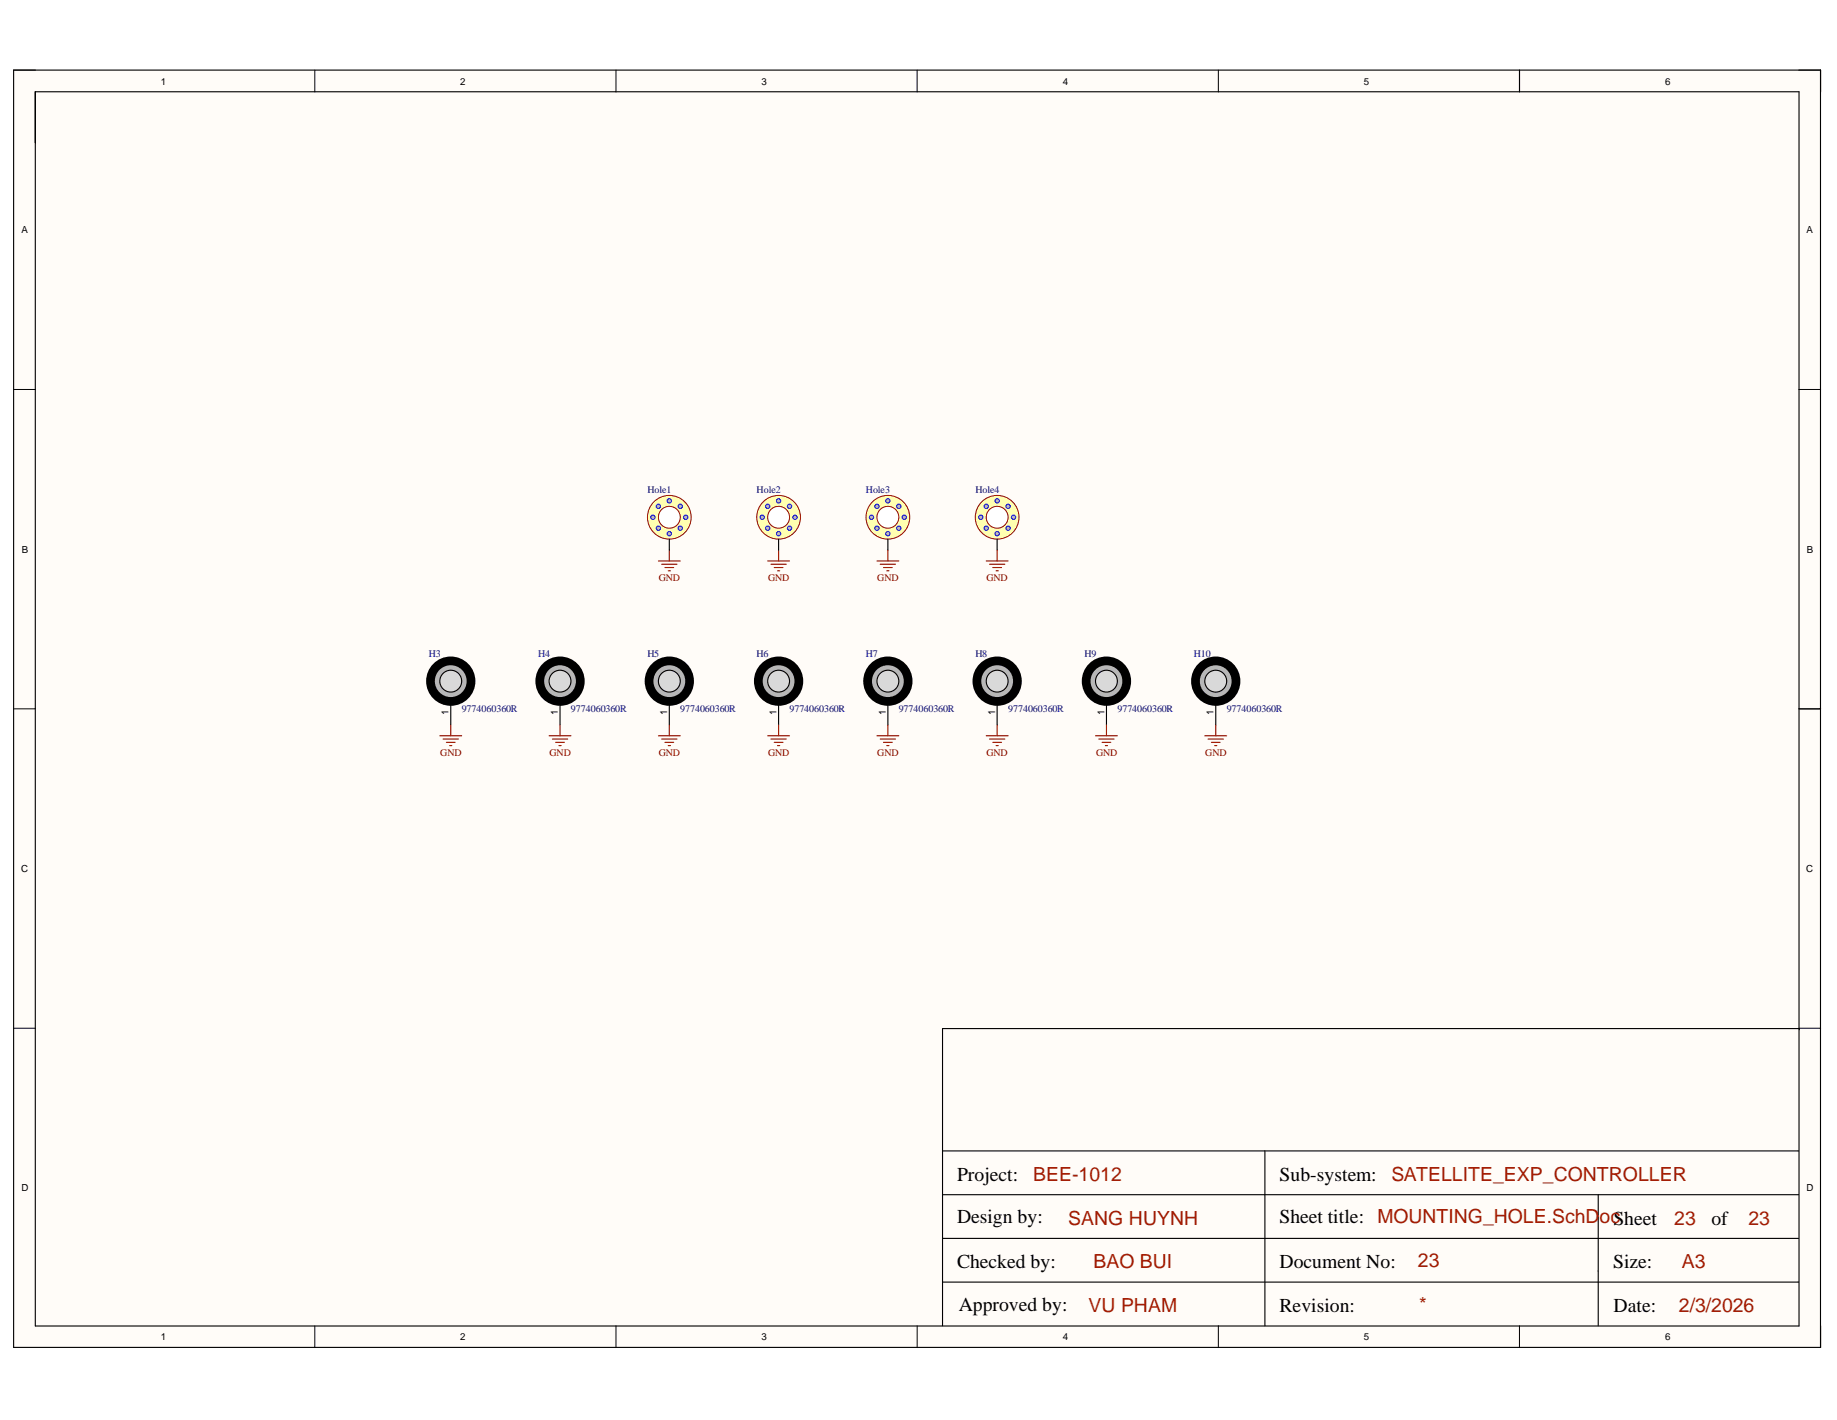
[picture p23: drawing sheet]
<svg xmlns="http://www.w3.org/2000/svg" width="279mm" height="216mm" viewBox="0 0 279 216" stroke-linecap="round" stroke-linejoin="round" font-family="sans-serif">
<defs><g id="words">
<g font-size="3">
<text x="145.6" y="179.5">Project:</text>
<text x="194.6" y="179.5">Sub-system:</text>
<text x="145.6" y="186">Design by:</text>
<text x="194.6" y="186">Sheet title: MOUNTING_HOLE.SchDocSheet</text>
<text x="260.3" y="186.2">of</text>
<text x="145.6" y="192.8">Checked by:</text>
<text x="194.6" y="192.8">Document No:</text>
<text x="245.3" y="192.8">Size:</text>
<text x="145.8" y="199.3">Approved by:</text>
<text x="194.6" y="199.4">Revision:</text>
<text x="245.4" y="199.4">Date:</text>
</g>
<g font-size="3" fill="#a61c00">
<text x="157.1" y="179.5">BEE-1012</text>
<text x="211.6" y="179.5">SATELLITE_EXP_CONTROLLER</text>
<text x="162.5" y="186.2">SANG HUYNH</text>
<text x="254.6" y="186.2">23</text>
<text x="265.9" y="186.2">23</text>
<text x="166.3" y="192.8">BAO BUI</text>
<text x="215.7" y="192.6">23</text>
<text x="255.8" y="192.8">A3</text>
<text x="165.6" y="199.4">VU PHAM</text>
<text x="215.8" y="199.3">*</text>
<text x="255.4" y="199.4">2/3/2026</text>
</g>
<g font-size="1.5">
<text x="24.4" y="12.9">1</text>
<text x="70" y="12.9">2</text>
<text x="115.8" y="12.9">3</text>
<text x="161.6" y="12.9">4</text>
<text x="207.4" y="12.9">5</text>
<text x="253.2" y="12.9">6</text>
<text x="3.3" y="35.5">A</text>
<text x="274.8" y="35.5">A</text>
<text x="3.3" y="84">B</text>
<text x="274.8" y="84">B</text>
<text x="68.2" y="108.8" transform="rotate(-90 68.2 108.8)">1</text>
<text x="84.9" y="108.8" transform="rotate(-90 84.9 108.8)">1</text>
<text x="101.5" y="108.8" transform="rotate(-90 101.5 108.8)">1</text>
<text x="118.1" y="108.8" transform="rotate(-90 118.1 108.8)">1</text>
<text x="134.7" y="108.8" transform="rotate(-90 134.7 108.8)">1</text>
<text x="151.4" y="108.8" transform="rotate(-90 151.4 108.8)">1</text>
<text x="168" y="108.8" transform="rotate(-90 168 108.8)">1</text>
<text x="184.6" y="108.8" transform="rotate(-90 184.6 108.8)">1</text>
<text x="3.2" y="132.6">C</text>
<text x="274.7" y="132.6">C</text>
<text x="3.3" y="181.1">D</text>
<text x="274.8" y="181.1">D</text>
<text x="24.4" y="203.8">1</text>
<text x="70" y="203.8">2</text>
<text x="115.8" y="203.8">3</text>
<text x="161.6" y="203.8">4</text>
<text x="207.4" y="203.8">5</text>
<text x="253.2" y="203.8">6</text>
</g>
<g font-size="1.5" fill="#000080">
<text x="98.5" y="75">Hole1</text>
<text x="115.1" y="75">Hole2</text>
<text x="131.7" y="75">Hole3</text>
<text x="148.4" y="75">Hole4</text>
<text x="65.2" y="99.9">H3</text>
<text x="81.9" y="99.9">H4</text>
<text x="98.5" y="99.9">H5</text>
<text x="115.1" y="99.9">H6</text>
<text x="131.7" y="99.9">H7</text>
<text x="148.4" y="99.9">H8</text>
<text x="165" y="99.9">H9</text>
<text x="181.6" y="99.9">H10</text>
<text x="70.2" y="108.3">9774060360R</text>
<text x="86.8" y="108.3">9774060360R</text>
<text x="103.5" y="108.3">9774060360R</text>
<text x="120.1" y="108.3">9774060360R</text>
<text x="136.7" y="108.3">9774060360R</text>
<text x="153.3" y="108.3">9774060360R</text>
<text x="170" y="108.3">9774060360R</text>
<text x="186.6" y="108.3">9774060360R</text>
</g>
<g font-size="1.5" fill="#800000">
<text x="100.2" y="88.3">GND</text>
<text x="116.8" y="88.3">GND</text>
<text x="133.4" y="88.3">GND</text>
<text x="150" y="88.3">GND</text>
<text x="67" y="114.9">GND</text>
<text x="83.6" y="114.9">GND</text>
<text x="100.2" y="114.9">GND</text>
<text x="116.8" y="114.9">GND</text>
<text x="133.4" y="114.9">GND</text>
<text x="150" y="114.9">GND</text>
<text x="166.7" y="114.9">GND</text>
<text x="183.3" y="114.9">GND</text>
</g>
</g></defs>
<g fill="#fffcf8">
<path d="M2.1 10.7h274.8v194.2h-274.8z" fill-rule="evenodd"/>
<path d="M5.4 14h268.2v187.6h-268.2z" fill-rule="evenodd"/>
</g>
<g fill="none" stroke="#000" stroke-width=".15">
<path d="M2.1 10.7h3.3M47.9 10.7v3.3M93.7 10.7v3.3M139.5 10.7v3.3M185.3 10.7v3.3M231.1 10.7v3.3M273.6 10.7h3.3v3.3M2.1 59.2h3.3M273.6 59.2h3.3M2.1 107.8h3.3M273.6 107.8h3.3M2.1 156.3h3.3"/>
<path d="M273.6 156.3h3.3M47.9 201.6v3.3M93.7 201.6v3.3M139.5 201.6v3.3M185.3 201.6v3.3M231.1 201.6v3.3M276.9 201.6v3.3"/>
</g>
<path d="M2.1 10.7h274.8v194.2h-274.8zM5.4 14h268.2v187.6h-268.2zM231.1 10.7v3.3M273.6 107.8h3.3M273.7 156.6v-.2h-130.3v45.2M143.4 175h130.1M192.4 175v26.6M143.4 188.3h130.1M143.4 181.6h130.1M143.4 194.9h130.1M243.1 181.6v20" fill="none" stroke="#000" stroke-width=".17"/>
<path d="M100.1 85.3h3.4M100.6 85.8h2.4M101.1 86.3h1.4M101.6 86.8h.4M101.8 83.6v1.7" fill="none" stroke="#800000" stroke-width=".17"/>
<circle cx="101.8" cy="78.6" r="3.3" fill="#ffffb0"/>
<circle cx="101.8" cy="78.6" r="3.3" fill="none" stroke="#800000" stroke-width=".15"/>
<circle cx="101.8" cy="78.6" r="1.66" fill="#fff"/>
<circle cx="101.8" cy="78.6" r="1.66" fill="none" stroke="#800000" stroke-width=".15"/>
<circle cx="101.8" cy="76.2" r=".33" fill="#c0c0c0"/>
<circle cx="101.8" cy="76.2" r=".33" fill="none" stroke="#00f" stroke-width=".15"/>
<circle cx="101.8" cy="81.1" r=".33" fill="#c0c0c0"/>
<circle cx="101.8" cy="81.1" r=".33" fill="none" stroke="#00f" stroke-width=".15"/>
<circle cx="99.3" cy="78.6" r=".33" fill="#c0c0c0"/>
<circle cx="99.3" cy="78.6" r=".33" fill="none" stroke="#00f" stroke-width=".15"/>
<circle cx="104.3" cy="78.6" r=".33" fill="#c0c0c0"/>
<circle cx="104.3" cy="78.6" r=".33" fill="none" stroke="#00f" stroke-width=".15"/>
<circle cx="103.5" cy="77" r=".33" fill="#c0c0c0"/>
<circle cx="103.5" cy="77" r=".33" fill="none" stroke="#00f" stroke-width=".15"/>
<circle cx="100.1" cy="77" r=".33" fill="#c0c0c0"/>
<circle cx="100.1" cy="77" r=".33" fill="none" stroke="#00f" stroke-width=".15"/>
<circle cx="100.1" cy="80.3" r=".33" fill="#c0c0c0"/>
<circle cx="100.1" cy="80.3" r=".33" fill="none" stroke="#00f" stroke-width=".15"/>
<circle cx="103.5" cy="80.3" r=".33" fill="#c0c0c0"/>
<circle cx="103.5" cy="80.3" r=".33" fill="none" stroke="#00f" stroke-width=".15"/>
<path d="M101.8 82v1.6" fill="none" stroke="#000" stroke-width=".17"/>
<path d="M116.8 85.3h3.3M117.3 85.8h2.3M117.8 86.3h1.3M118.3 86.8h.3M118.4 83.6v1.7" fill="none" stroke="#800000" stroke-width=".17"/>
<circle cx="118.4" cy="78.6" r="3.3" fill="#ffffb0"/>
<circle cx="118.4" cy="78.6" r="3.3" fill="none" stroke="#800000" stroke-width=".15"/>
<circle cx="118.4" cy="78.6" r="1.66" fill="#fff"/>
<circle cx="118.4" cy="78.6" r="1.66" fill="none" stroke="#800000" stroke-width=".15"/>
<circle cx="118.4" cy="76.2" r=".33" fill="#c0c0c0"/>
<circle cx="118.4" cy="76.2" r=".33" fill="none" stroke="#00f" stroke-width=".15"/>
<circle cx="118.4" cy="81.1" r=".33" fill="#c0c0c0"/>
<circle cx="118.4" cy="81.1" r=".33" fill="none" stroke="#00f" stroke-width=".15"/>
<circle cx="115.9" cy="78.6" r=".33" fill="#c0c0c0"/>
<circle cx="115.9" cy="78.6" r=".33" fill="none" stroke="#00f" stroke-width=".15"/>
<circle cx="120.9" cy="78.6" r=".33" fill="#c0c0c0"/>
<circle cx="120.9" cy="78.6" r=".33" fill="none" stroke="#00f" stroke-width=".15"/>
<circle cx="120.1" cy="77" r=".33" fill="#c0c0c0"/>
<circle cx="120.1" cy="77" r=".33" fill="none" stroke="#00f" stroke-width=".15"/>
<circle cx="116.8" cy="77" r=".33" fill="#c0c0c0"/>
<circle cx="116.8" cy="77" r=".33" fill="none" stroke="#00f" stroke-width=".15"/>
<circle cx="116.8" cy="80.3" r=".33" fill="#c0c0c0"/>
<circle cx="116.8" cy="80.3" r=".33" fill="none" stroke="#00f" stroke-width=".15"/>
<circle cx="120.1" cy="80.3" r=".33" fill="#c0c0c0"/>
<circle cx="120.1" cy="80.3" r=".33" fill="none" stroke="#00f" stroke-width=".15"/>
<path d="M118.4 82v1.6" fill="none" stroke="#000" stroke-width=".17"/>
<path d="M133.4 85.3h3.3M133.9 85.8h2.3M134.4 86.3h1.3M134.9 86.8h.3M135 83.6v1.7" fill="none" stroke="#800000" stroke-width=".17"/>
<circle cx="135" cy="78.6" r="3.3" fill="#ffffb0"/>
<circle cx="135" cy="78.6" r="3.3" fill="none" stroke="#800000" stroke-width=".15"/>
<circle cx="135" cy="78.6" r="1.66" fill="#fff"/>
<circle cx="135" cy="78.6" r="1.66" fill="none" stroke="#800000" stroke-width=".15"/>
<circle cx="135" cy="76.2" r=".33" fill="#c0c0c0"/>
<circle cx="135" cy="76.2" r=".33" fill="none" stroke="#00f" stroke-width=".15"/>
<circle cx="135" cy="81.1" r=".33" fill="#c0c0c0"/>
<circle cx="135" cy="81.1" r=".33" fill="none" stroke="#00f" stroke-width=".15"/>
<circle cx="132.6" cy="78.6" r=".33" fill="#c0c0c0"/>
<circle cx="132.6" cy="78.6" r=".33" fill="none" stroke="#00f" stroke-width=".15"/>
<circle cx="137.5" cy="78.6" r=".33" fill="#c0c0c0"/>
<circle cx="137.5" cy="78.6" r=".33" fill="none" stroke="#00f" stroke-width=".15"/>
<circle cx="136.7" cy="77" r=".33" fill="#c0c0c0"/>
<circle cx="136.7" cy="77" r=".33" fill="none" stroke="#00f" stroke-width=".15"/>
<circle cx="133.4" cy="77" r=".33" fill="#c0c0c0"/>
<circle cx="133.4" cy="77" r=".33" fill="none" stroke="#00f" stroke-width=".15"/>
<circle cx="133.4" cy="80.3" r=".33" fill="#c0c0c0"/>
<circle cx="133.4" cy="80.3" r=".33" fill="none" stroke="#00f" stroke-width=".15"/>
<circle cx="136.7" cy="80.3" r=".33" fill="#c0c0c0"/>
<circle cx="136.7" cy="80.3" r=".33" fill="none" stroke="#00f" stroke-width=".15"/>
<path d="M135 82v1.6" fill="none" stroke="#000" stroke-width=".17"/>
<path d="M150 85.3h3.3M150.5 85.8h2.3M151 86.3h1.3M151.5 86.8h.3M151.7 83.6v1.7" fill="none" stroke="#800000" stroke-width=".17"/>
<circle cx="151.7" cy="78.6" r="3.3" fill="#ffffb0"/>
<circle cx="151.7" cy="78.6" r="3.3" fill="none" stroke="#800000" stroke-width=".15"/>
<circle cx="151.7" cy="78.6" r="1.66" fill="#fff"/>
<circle cx="151.7" cy="78.6" r="1.66" fill="none" stroke="#800000" stroke-width=".15"/>
<circle cx="151.7" cy="76.2" r=".33" fill="#c0c0c0"/>
<circle cx="151.7" cy="76.2" r=".33" fill="none" stroke="#00f" stroke-width=".15"/>
<circle cx="151.7" cy="81.1" r=".33" fill="#c0c0c0"/>
<circle cx="151.7" cy="81.1" r=".33" fill="none" stroke="#00f" stroke-width=".15"/>
<circle cx="149.2" cy="78.6" r=".33" fill="#c0c0c0"/>
<circle cx="149.2" cy="78.6" r=".33" fill="none" stroke="#00f" stroke-width=".15"/>
<circle cx="154.2" cy="78.6" r=".33" fill="#c0c0c0"/>
<circle cx="154.2" cy="78.6" r=".33" fill="none" stroke="#00f" stroke-width=".15"/>
<circle cx="153.3" cy="77" r=".33" fill="#c0c0c0"/>
<circle cx="153.3" cy="77" r=".33" fill="none" stroke="#00f" stroke-width=".15"/>
<circle cx="150" cy="77" r=".33" fill="#c0c0c0"/>
<circle cx="150" cy="77" r=".33" fill="none" stroke="#00f" stroke-width=".15"/>
<circle cx="150" cy="80.3" r=".33" fill="#c0c0c0"/>
<circle cx="150" cy="80.3" r=".33" fill="none" stroke="#00f" stroke-width=".15"/>
<circle cx="153.3" cy="80.3" r=".33" fill="#c0c0c0"/>
<circle cx="153.3" cy="80.3" r=".33" fill="none" stroke="#00f" stroke-width=".15"/>
<path d="M151.7 82v1.6M68.6 106.9v3.3" fill="none" stroke="#000" stroke-width=".17"/>
<circle cx="68.6" cy="103.6" r="3.3" fill="#000"/>
<circle cx="68.6" cy="103.6" r="3.3" fill="none" stroke="#000" stroke-width=".85"/>
<circle cx="68.6" cy="103.6" r="1.99" fill="#b7b7b7"/>
<circle cx="68.6" cy="103.6" r="1.99" fill="none" stroke="#b7b7b7" stroke-width=".85"/>
<circle cx="68.6" cy="103.6" r="1.66" fill="#d9d9d9"/>
<g fill="none" stroke="#000" stroke-width=".17">
<path d="M85.2 106.9v3.3"/>
<circle cx="68.6" cy="103.6" r="1.66"/>
</g>
<circle cx="85.2" cy="103.6" r="3.3" fill="#000"/>
<circle cx="85.2" cy="103.6" r="3.3" fill="none" stroke="#000" stroke-width=".85"/>
<circle cx="85.2" cy="103.6" r="1.99" fill="#b7b7b7"/>
<circle cx="85.2" cy="103.6" r="1.99" fill="none" stroke="#b7b7b7" stroke-width=".85"/>
<circle cx="85.2" cy="103.6" r="1.66" fill="#d9d9d9"/>
<g fill="none" stroke="#000" stroke-width=".17">
<path d="M101.8 106.9v3.3"/>
<circle cx="85.2" cy="103.6" r="1.66"/>
</g>
<circle cx="101.8" cy="103.6" r="3.3" fill="#000"/>
<circle cx="101.8" cy="103.6" r="3.3" fill="none" stroke="#000" stroke-width=".85"/>
<circle cx="101.8" cy="103.6" r="1.99" fill="#b7b7b7"/>
<circle cx="101.8" cy="103.6" r="1.99" fill="none" stroke="#b7b7b7" stroke-width=".85"/>
<circle cx="101.8" cy="103.6" r="1.66" fill="#d9d9d9"/>
<g fill="none" stroke="#000" stroke-width=".17">
<path d="M118.4 106.9v3.3"/>
<circle cx="101.8" cy="103.6" r="1.66"/>
</g>
<circle cx="118.4" cy="103.6" r="3.3" fill="#000"/>
<circle cx="118.4" cy="103.6" r="3.3" fill="none" stroke="#000" stroke-width=".85"/>
<circle cx="118.4" cy="103.6" r="1.99" fill="#b7b7b7"/>
<circle cx="118.4" cy="103.6" r="1.99" fill="none" stroke="#b7b7b7" stroke-width=".85"/>
<circle cx="118.4" cy="103.6" r="1.66" fill="#d9d9d9"/>
<g fill="none" stroke="#000" stroke-width=".17">
<path d="M135 106.9v3.3"/>
<circle cx="118.4" cy="103.6" r="1.66"/>
</g>
<g fill="none" stroke="#800000" stroke-width=".17">
<path d="M66.9 111.9h3.3M67.4 112.4h2.3M67.9 112.9h1.3M68.4 113.4h.3M68.6 110.2v1.7M83.5 111.9h3.3M84 112.4h2.3M84.5 112.9h1.3M85 113.4h.3M85.2 110.2v1.7M100.1 111.9h3.4M100.6 112.4h2.4"/>
<path d="M101.1 112.9h1.4M101.6 113.4h.4M101.8 110.2v1.7M116.8 111.9h3.3M117.3 112.4h2.3M117.8 112.9h1.3M118.3 113.4h.3M118.4 110.2v1.7"/>
</g>
<circle cx="135" cy="103.6" r="3.3" fill="#000"/>
<circle cx="135" cy="103.6" r="3.3" fill="none" stroke="#000" stroke-width=".85"/>
<circle cx="135" cy="103.6" r="1.99" fill="#b7b7b7"/>
<circle cx="135" cy="103.6" r="1.99" fill="none" stroke="#b7b7b7" stroke-width=".85"/>
<circle cx="135" cy="103.6" r="1.66" fill="#d9d9d9"/>
<g fill="none" stroke="#000" stroke-width=".17">
<path d="M151.7 106.9v3.3"/>
<circle cx="135" cy="103.6" r="1.66"/>
</g>
<circle cx="151.7" cy="103.6" r="3.3" fill="#000"/>
<circle cx="151.7" cy="103.6" r="3.3" fill="none" stroke="#000" stroke-width=".85"/>
<circle cx="151.7" cy="103.6" r="1.99" fill="#b7b7b7"/>
<circle cx="151.7" cy="103.6" r="1.99" fill="none" stroke="#b7b7b7" stroke-width=".85"/>
<circle cx="151.7" cy="103.6" r="1.66" fill="#d9d9d9"/>
<g fill="none" stroke="#000" stroke-width=".17">
<path d="M168.3 106.9v3.3"/>
<circle cx="151.7" cy="103.6" r="1.66"/>
</g>
<circle cx="168.3" cy="103.6" r="3.3" fill="#000"/>
<circle cx="168.3" cy="103.6" r="3.3" fill="none" stroke="#000" stroke-width=".85"/>
<circle cx="168.3" cy="103.6" r="1.99" fill="#b7b7b7"/>
<circle cx="168.3" cy="103.6" r="1.99" fill="none" stroke="#b7b7b7" stroke-width=".85"/>
<circle cx="168.3" cy="103.6" r="1.66" fill="#d9d9d9"/>
<g fill="none" stroke="#000" stroke-width=".17">
<path d="M184.9 106.9v3.3"/>
<circle cx="168.3" cy="103.6" r="1.66"/>
</g>
<circle cx="184.9" cy="103.6" r="3.3" fill="#000"/>
<circle cx="184.9" cy="103.6" r="3.3" fill="none" stroke="#000" stroke-width=".85"/>
<circle cx="184.9" cy="103.6" r="1.99" fill="#b7b7b7"/>
<circle cx="184.9" cy="103.6" r="1.99" fill="none" stroke="#b7b7b7" stroke-width=".85"/>
<circle cx="184.9" cy="103.6" r="1.66" fill="#d9d9d9"/>
<circle cx="184.9" cy="103.6" r="1.66" fill="none" stroke="#000" stroke-width=".17"/>
<g fill="none" stroke="#800000" stroke-width=".17">
<path d="M133.4 111.9h3.3M133.9 112.4h2.3M134.4 112.9h1.3M134.9 113.4h.3M135 110.2v1.7M150 111.9h3.3M150.5 112.4h2.3M151 112.9h1.3M151.5 113.4h.3M151.7 110.2v1.7M166.6 111.9h3.3M167.1 112.4h2.4"/>
<path d="M167.6 112.9h1.3M168.1 113.4h.4M168.3 110.2v1.7M183.2 111.9h3.4M183.7 112.4h2.4M184.2 112.9h1.4M184.7 113.4h.4M184.9 110.2v1.7"/>
</g>
<use href="#words"/>
</svg>
